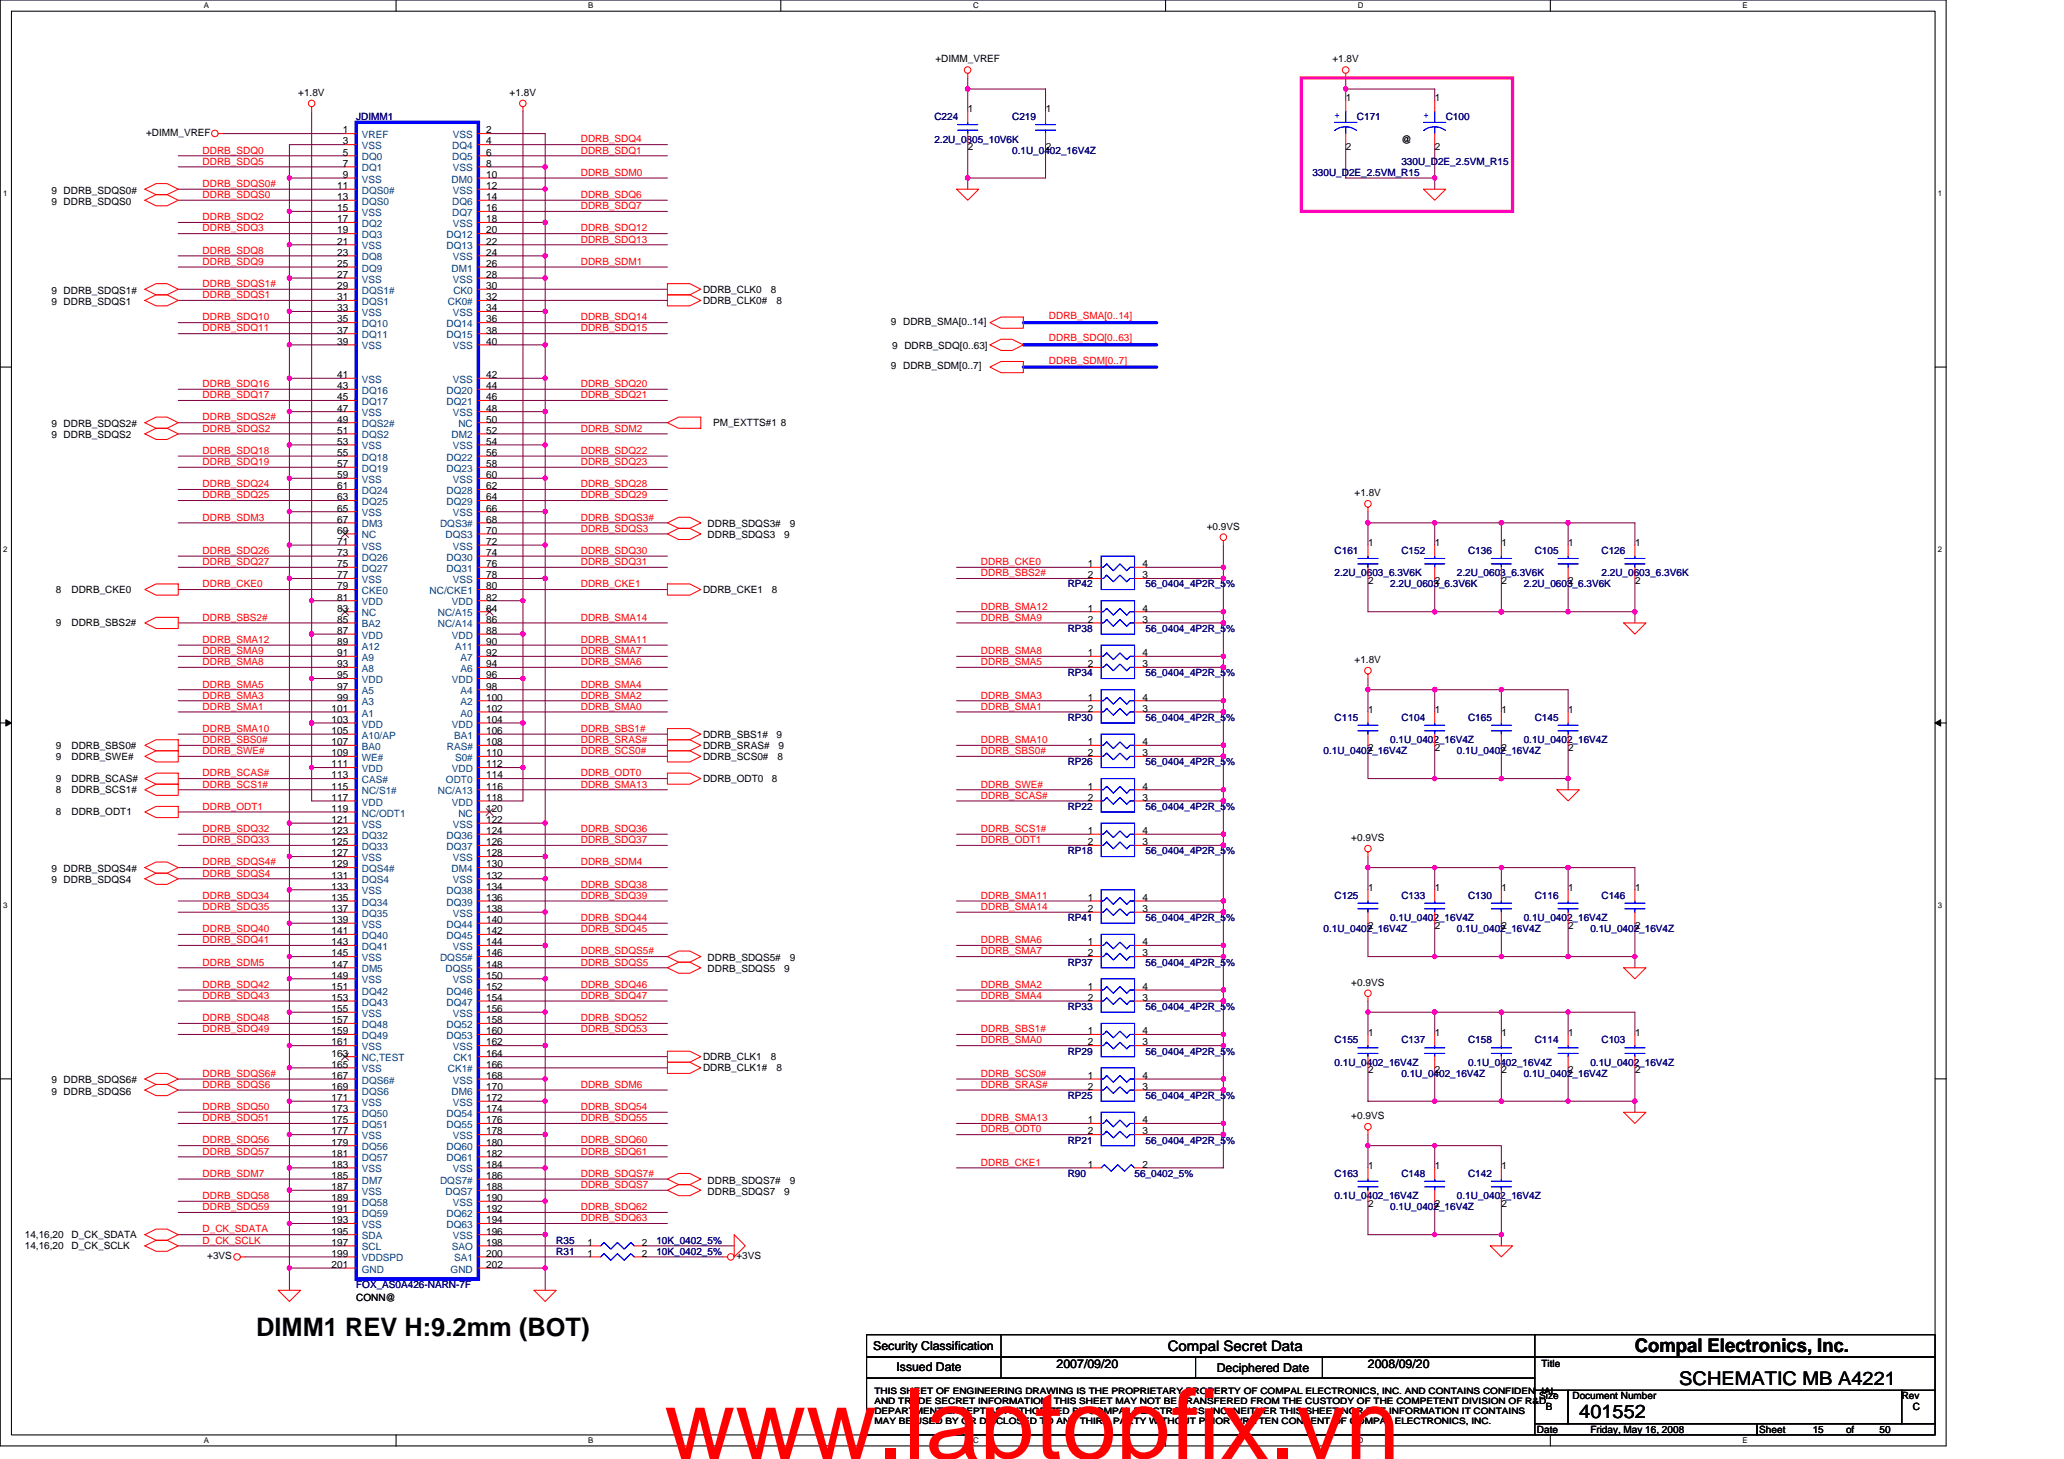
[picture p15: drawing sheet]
<svg xmlns="http://www.w3.org/2000/svg" width="297mm" height="210mm" viewBox="0 0 297 210" stroke-linecap="round" stroke-linejoin="round" font-family="sans-serif">
<defs><g id="words">
<text font-size="14.1" fill="#f00" x="95.6" y="209.9">www.laptopfix.vn</text>
<text font-size="3.7" x="36.8" y="192.2">DIMM1 REV H:9.2mm (BOT)</text>
<g font-size="2.7">
<text x="235.3" y="194.5">Compal Electronics, Inc.</text>
<text x="241.7" y="199.3">SCHEMATIC MB A4221</text>
<text x="227.3" y="204.1">401552</text>
</g>
<text font-size="2.1" x="168.1" y="194.4">Compal Secret Data</text>
<g font-size="1.8">
<text x="125.7" y="194.2">Security Classification</text>
<text x="129" y="197.3">Issued Date</text>
<text x="152.1" y="196.8">2007/09/20</text>
<text x="175.1" y="197.4">Deciphered Date</text>
<text x="196.9" y="196.8">2008/09/20</text>
</g>
<g font-size="1.4">
<text x="134.6" y="9">+DIMM_VREF</text>
<text x="191.7" y="9">+1.8V</text>
<text x="42.9" y="13.8">+1.8V</text>
<text x="73.3" y="13.8">+1.8V</text>
<text x="139.3" y="16.2">1</text>
<text x="150.5" y="16.2">1</text>
<text x="193.7" y="14.6">1</text>
<text x="206.5" y="14.6">1</text>
<text x="21" y="19.5">+DIMM_VREF</text>
<text x="49.3" y="19.2">1</text>
<text x="49.3" y="20.8">3</text>
<text x="49.3" y="22.4">5</text>
<text x="49.3" y="24">7</text>
<text x="70" y="19.2">2</text>
<text x="70" y="24">8</text>
<text x="70" y="20.8">4</text>
<text x="70" y="22.4">6</text>
<text x="139.3" y="21.6">2</text>
<text x="150.5" y="21.6">2</text>
<text x="193.7" y="21.6">2</text>
<text x="201.7" y="20.5">@</text>
<text x="206.5" y="21.6">2</text>
<text x="7.4" y="29.5">9 DDRB_SDQS0</text>
<text x="7.4" y="27.9">9 DDRB_SDQS0#</text>
<text x="48.5" y="27.2">11</text>
<text x="48.5" y="28.8">13</text>
<text x="49.3" y="25.6">9</text>
<text x="70" y="27.2">12</text>
<text x="70" y="28.8">14</text>
<text x="70" y="25.6">10</text>
<text x="48.5" y="30.4">15</text>
<text x="48.5" y="32">17</text>
<text x="48.5" y="33.6">19</text>
<text x="48.5" y="35.2">21</text>
<text x="70" y="32">18</text>
<text x="70" y="33.6">20</text>
<text x="70" y="35.2">22</text>
<text x="70" y="30.4">16</text>
<text x="48.5" y="36.8">23</text>
<text x="48.5" y="38.4">25</text>
<text x="48.5" y="40">27</text>
<text x="48.5" y="41.6">29</text>
<text x="70" y="36.8">24</text>
<text x="70" y="40">28</text>
<text x="70" y="41.6">30</text>
<text x="70" y="38.4">26</text>
<text x="7.4" y="43.9">9 DDRB_SDQS1</text>
<text x="7.4" y="42.3">9 DDRB_SDQS1#</text>
<text x="48.5" y="43.2">31</text>
<text x="48.5" y="44.8">33</text>
<text x="48.5" y="46.4">35</text>
<text x="48.5" y="48">37</text>
<text x="70" y="44.8">34</text>
<text x="70" y="43.2">32</text>
<text x="70" y="46.4">36</text>
<text x="70" y="48">38</text>
<text x="101.2" y="43.7">DDRB_CLK0#</text>
<text x="101.2" y="42.1">DDRB_CLK0</text>
<text x="110.9" y="42.1">8</text>
<text x="111.7" y="43.7">8</text>
<text x="128.2" y="46.7">9 DDRB_SMA[0..14]</text>
<text x="48.5" y="49.6">39</text>
<text x="70" y="49.6">40</text>
<text x="128.2" y="53.1">9 DDRB_SDM[0..7]</text>
<text x="128.4" y="50.3">9 DDRB_SDQ[0..63]</text>
<text x="48.5" y="54.4">41</text>
<text x="48.5" y="56">43</text>
<text x="48.5" y="57.6">45</text>
<text x="48.5" y="59.2">47</text>
<text x="70" y="54.4">42</text>
<text x="70" y="59.2">48</text>
<text x="70" y="56">44</text>
<text x="70" y="57.6">46</text>
<text x="7.4" y="63.1">9 DDRB_SDQS2</text>
<text x="7.4" y="61.5">9 DDRB_SDQS2#</text>
<text x="48.5" y="60.8">49</text>
<text x="48.5" y="62.4">51</text>
<text x="48.5" y="64">53</text>
<text x="48.5" y="65.6">55</text>
<text x="70" y="64">54</text>
<text x="70" y="65.6">56</text>
<text x="70" y="60.8">50</text>
<text x="70" y="62.4">52</text>
<text x="102.6" y="61.3">PM_EXTTS#1 8</text>
<text x="48.5" y="67.2">57</text>
<text x="48.5" y="68.8">59</text>
<text x="48.5" y="70.4">61</text>
<text x="48.5" y="72">63</text>
<text x="70" y="68.8">60</text>
<text x="70" y="67.2">58</text>
<text x="70" y="70.4">62</text>
<text x="70" y="72">64</text>
<text x="194.9" y="71.4">+1.8V</text>
<text x="48.5" y="73.6">65</text>
<text x="48.5" y="75.2">67</text>
<text x="48.5" y="76.8">69</text>
<text x="70" y="73.6">66</text>
<text x="70" y="75.2">68</text>
<text x="70" y="76.8">70</text>
<text x="101.8" y="77.5">DDRB_SDQS3</text>
<text x="101.8" y="75.9">DDRB_SDQS3#</text>
<text x="112.9" y="77.5">9</text>
<text x="113.7" y="75.9">9</text>
<text x="173.7" y="76.2">+0.9VS</text>
<text x="48.5" y="78.4">71</text>
<text x="48.5" y="80">73</text>
<text x="48.5" y="81.6">75</text>
<text x="48.5" y="83.2">77</text>
<text x="70" y="78.4">72</text>
<text x="70" y="83.2">78</text>
<text x="70" y="80">74</text>
<text x="70" y="81.6">76</text>
<text x="156.5" y="81.6">1</text>
<text x="156.5" y="83.2">2</text>
<text x="164.4" y="81.6">4</text>
<text x="164.4" y="83.2">3</text>
<text x="196.9" y="78.6">1</text>
<text x="206.5" y="78.6">1</text>
<text x="216.1" y="78.6">1</text>
<text x="225.7" y="78.6">1</text>
<text x="235.3" y="78.6">1</text>
<text x="8" y="85.3">8</text>
<text x="10.3" y="85.3">DDRB_CKE0</text>
<text x="48.5" y="84.8">79</text>
<text x="48.5" y="86.4">81</text>
<text x="48.5" y="88">83</text>
<text x="48.5" y="89.6">85</text>
<text x="70" y="86.4">82</text>
<text x="70" y="88">84</text>
<text x="70" y="89.6">86</text>
<text x="70" y="84.8">80</text>
<text x="101.2" y="85.3">DDRB_CKE1</text>
<text x="111.1" y="85.3">8</text>
<text x="156.5" y="88">1</text>
<text x="156.5" y="89.6">2</text>
<text x="164.4" y="88">4</text>
<text x="164.4" y="89.6">3</text>
<text x="196.9" y="84">2</text>
<text x="206.5" y="84">2</text>
<text x="216.1" y="84">2</text>
<text x="225.7" y="84">2</text>
<text x="235.3" y="84">2</text>
<text x="8" y="90.1">9</text>
<text x="10.3" y="90.1">DDRB_SBS2#</text>
<text x="48.5" y="91.2">87</text>
<text x="48.5" y="92.8">89</text>
<text x="48.5" y="94.4">91</text>
<text x="48.5" y="96">93</text>
<text x="70" y="92.8">90</text>
<text x="70" y="94.4">92</text>
<text x="70" y="96">94</text>
<text x="70" y="91.2">88</text>
<text x="156.5" y="94.4">1</text>
<text x="156.5" y="96">2</text>
<text x="164.4" y="94.4">4</text>
<text x="164.4" y="96">3</text>
<text x="194.9" y="95.4">+1.8V</text>
<text x="48.5" y="97.6">95</text>
<text x="48.5" y="99.2">97</text>
<text x="48.5" y="100.8">99</text>
<text x="70" y="99.2">98</text>
<text x="70" y="100.8">100</text>
<text x="70" y="97.6">96</text>
<text x="156.5" y="100.8">1</text>
<text x="164.4" y="100.8">4</text>
<text x="8" y="107.7">9</text>
<text x="10.3" y="107.7">DDRB_SBS0#</text>
<text x="47.7" y="102.4">101</text>
<text x="47.7" y="104">103</text>
<text x="47.7" y="105.6">105</text>
<text x="47.7" y="107.2">107</text>
<text x="70" y="105.6">106</text>
<text x="70" y="107.2">108</text>
<text x="70" y="102.4">102</text>
<text x="70" y="104">104</text>
<text x="101.2" y="107.7">DDRB_SRAS#</text>
<text x="101.2" y="106.1">DDRB_SBS1#</text>
<text x="111.7" y="106.1">9</text>
<text x="112.1" y="107.7">9</text>
<text x="156.5" y="102.4">2</text>
<text x="156.5" y="107.2">1</text>
<text x="164.4" y="102.4">3</text>
<text x="164.4" y="107.2">4</text>
<text x="196.9" y="102.6">1</text>
<text x="206.5" y="102.6">1</text>
<text x="216.1" y="102.6">1</text>
<text x="225.7" y="102.6">1</text>
<text x="8" y="112.5">9</text>
<text x="8" y="109.3">9</text>
<text x="10.3" y="112.5">DDRB_SCAS#</text>
<text x="10.3" y="109.3">DDRB_SWE#</text>
<text x="47.7" y="108.8">109</text>
<text x="47.7" y="110.4">111</text>
<text x="47.7" y="112">113</text>
<text x="47.7" y="113.6">115</text>
<text x="70" y="108.8">110</text>
<text x="70" y="110.4">112</text>
<text x="70" y="113.6">116</text>
<text x="70" y="112">114</text>
<text x="101.2" y="109.3">DDRB_SCS0#</text>
<text x="101.2" y="112.5">DDRB_ODT0</text>
<text x="111.1" y="112.5">8</text>
<text x="111.9" y="109.3">8</text>
<text x="156.5" y="113.6">1</text>
<text x="156.5" y="108.8">2</text>
<text x="164.4" y="113.6">4</text>
<text x="164.4" y="108.8">3</text>
<text x="196.9" y="108">2</text>
<text x="206.5" y="108">2</text>
<text x="216.1" y="108">2</text>
<text x="225.7" y="108">2</text>
<text x="8" y="114.1">8</text>
<text x="8" y="117.3">8</text>
<text x="10.3" y="114.1">DDRB_SCS1#</text>
<text x="10.3" y="117.3">DDRB_ODT1</text>
<text x="47.7" y="115.2">117</text>
<text x="47.7" y="116.8">119</text>
<text x="47.7" y="118.4">121</text>
<text x="47.7" y="120">123</text>
<text x="70" y="118.4">122</text>
<text x="70" y="115.2">118</text>
<text x="70" y="120">124</text>
<text x="70" y="116.8">120</text>
<text x="156.5" y="115.2">2</text>
<text x="156.5" y="120">1</text>
<text x="164.4" y="115.2">3</text>
<text x="164.4" y="120">4</text>
<text x="7.4" y="125.5">9 DDRB_SDQS4#</text>
<text x="47.7" y="121.6">125</text>
<text x="47.7" y="123.2">127</text>
<text x="47.7" y="124.8">129</text>
<text x="70" y="123.2">128</text>
<text x="70" y="121.6">126</text>
<text x="70" y="124.8">130</text>
<text x="156.5" y="121.6">2</text>
<text x="164.4" y="121.6">3</text>
<text x="194.5" y="121">+0.9VS</text>
<text x="7.4" y="127.1">9 DDRB_SDQS4</text>
<text x="47.7" y="126.4">131</text>
<text x="47.7" y="128">133</text>
<text x="47.7" y="129.6">135</text>
<text x="47.7" y="131.2">137</text>
<text x="70" y="126.4">132</text>
<text x="70" y="131.2">138</text>
<text x="70" y="128">134</text>
<text x="70" y="129.6">136</text>
<text x="156.5" y="129.6">1</text>
<text x="156.5" y="131.2">2</text>
<text x="164.4" y="129.6">4</text>
<text x="164.4" y="131.2">3</text>
<text x="196.9" y="128.2">1</text>
<text x="206.5" y="128.2">1</text>
<text x="216.1" y="128.2">1</text>
<text x="225.7" y="128.2">1</text>
<text x="235.3" y="128.2">1</text>
<text x="47.7" y="132.8">139</text>
<text x="47.7" y="134.4">141</text>
<text x="47.7" y="136">143</text>
<text x="47.7" y="137.6">145</text>
<text x="70" y="136">144</text>
<text x="70" y="137.6">146</text>
<text x="70" y="132.8">140</text>
<text x="70" y="134.4">142</text>
<text x="156.5" y="136">1</text>
<text x="156.5" y="137.6">2</text>
<text x="164.4" y="136">4</text>
<text x="164.4" y="137.6">3</text>
<text x="196.9" y="133.6">2</text>
<text x="206.5" y="133.6">2</text>
<text x="216.1" y="133.6">2</text>
<text x="225.7" y="133.6">2</text>
<text x="235.3" y="133.6">2</text>
<text x="47.7" y="139.2">147</text>
<text x="47.7" y="140.8">149</text>
<text x="47.7" y="142.4">151</text>
<text x="47.7" y="144">153</text>
<text x="70" y="140.8">150</text>
<text x="70" y="139.2">148</text>
<text x="70" y="142.4">152</text>
<text x="70" y="144">154</text>
<text x="101.8" y="138.3">DDRB_SDQS5#</text>
<text x="101.8" y="139.9">DDRB_SDQS5</text>
<text x="112.9" y="139.9">9</text>
<text x="113.7" y="138.3">9</text>
<text x="156.5" y="142.4">1</text>
<text x="156.5" y="144">2</text>
<text x="164.4" y="142.4">4</text>
<text x="164.4" y="144">3</text>
<text x="194.5" y="141.8">+0.9VS</text>
<text x="47.7" y="145.6">155</text>
<text x="47.7" y="147.2">157</text>
<text x="47.7" y="148.8">159</text>
<text x="70" y="145.6">156</text>
<text x="70" y="147.2">158</text>
<text x="70" y="148.8">160</text>
<text x="156.5" y="148.8">1</text>
<text x="164.4" y="148.8">4</text>
<text x="196.9" y="149">1</text>
<text x="206.5" y="149">1</text>
<text x="216.1" y="149">1</text>
<text x="225.7" y="149">1</text>
<text x="235.3" y="149">1</text>
<text x="7.4" y="155.9">9 DDRB_SDQS6#</text>
<text x="47.7" y="150.4">161</text>
<text x="47.7" y="152">163</text>
<text x="47.7" y="153.6">165</text>
<text x="47.7" y="155.2">167</text>
<text x="70" y="150.4">162</text>
<text x="70" y="155.2">168</text>
<text x="70" y="153.6">166</text>
<text x="70" y="152">164</text>
<text x="101.2" y="154.1">DDRB_CLK1#</text>
<text x="101.2" y="152.5">DDRB_CLK1</text>
<text x="110.9" y="152.5">8</text>
<text x="111.7" y="154.1">8</text>
<text x="156.5" y="150.4">2</text>
<text x="156.5" y="155.2">1</text>
<text x="164.4" y="150.4">3</text>
<text x="164.4" y="155.2">4</text>
<text x="196.9" y="154.4">2</text>
<text x="206.5" y="154.4">2</text>
<text x="216.1" y="154.4">2</text>
<text x="225.7" y="154.4">2</text>
<text x="235.3" y="154.4">2</text>
<text x="7.4" y="157.5">9 DDRB_SDQS6</text>
<text x="47.7" y="156.8">169</text>
<text x="47.7" y="158.4">171</text>
<text x="47.7" y="160">173</text>
<text x="47.7" y="161.6">175</text>
<text x="70" y="158.4">172</text>
<text x="70" y="160">174</text>
<text x="70" y="161.6">176</text>
<text x="70" y="156.8">170</text>
<text x="156.5" y="161.6">1</text>
<text x="156.5" y="156.8">2</text>
<text x="164.4" y="161.6">4</text>
<text x="164.4" y="156.8">3</text>
<text x="194.5" y="161">+0.9VS</text>
<text x="47.7" y="163.2">177</text>
<text x="47.7" y="164.8">179</text>
<text x="47.7" y="166.4">181</text>
<text x="47.7" y="168">183</text>
<text x="70" y="163.2">178</text>
<text x="70" y="168">184</text>
<text x="70" y="164.8">180</text>
<text x="70" y="166.4">182</text>
<text x="156.5" y="163.2">2</text>
<text x="156.5" y="168">1</text>
<text x="164.4" y="163.2">3</text>
<text x="164.4" y="168">2</text>
<text x="47.7" y="169.6">185</text>
<text x="47.7" y="171.2">187</text>
<text x="47.7" y="172.8">189</text>
<text x="70" y="172.8">190</text>
<text x="70" y="169.6">186</text>
<text x="70" y="171.2">188</text>
<text x="101.8" y="170.3">DDRB_SDQS7#</text>
<text x="101.8" y="171.9">DDRB_SDQS7</text>
<text x="112.9" y="171.9">9</text>
<text x="113.7" y="170.3">9</text>
<text x="196.9" y="168.2">1</text>
<text x="196.9" y="173.7">2</text>
<text x="206.5" y="168.2">1</text>
<text x="206.5" y="173.7">2</text>
<text x="216.1" y="168.2">1</text>
<text x="216.1" y="173.7">2</text>
<text x="3.6" y="178.1">14,16,20</text>
<text x="3.6" y="179.7">14,16,20</text>
<text x="10.3" y="178.1">D_CK_SDATA</text>
<text x="10.3" y="179.7">D_CK_SCLK</text>
<text x="47.7" y="174.4">191</text>
<text x="47.7" y="176">193</text>
<text x="47.7" y="177.6">195</text>
<text x="47.7" y="179.2">197</text>
<text x="70" y="177.6">196</text>
<text x="70" y="179.2">198</text>
<text x="70" y="174.4">192</text>
<text x="70" y="176">194</text>
<text x="84.5" y="179.2">1</text>
<text x="92.4" y="179.2">2</text>
<text x="29.8" y="181.2">+3VS</text>
<text x="47.7" y="180.8">199</text>
<text x="47.7" y="182.4">201</text>
<text x="70" y="180.8">200</text>
<text x="70" y="182.4">202</text>
<text x="84.5" y="180.8">1</text>
<text x="92.4" y="180.8">2</text>
<text x="106" y="181.2">+3VS</text>
<text x="51.3" y="187.2">CONN@</text>
<text x="221.8" y="196.7">Title</text>
<text x="221.5" y="201.3">Size</text>
<text x="222.5" y="202.9">B</text>
<text x="226.3" y="201.3">Document Number</text>
<text x="273.7" y="201.3">Rev</text>
<text x="275.3" y="202.9">C</text>
<text x="221.2" y="206.1">Date</text>
<text x="228.9" y="206.1">Friday, May 16, 2008</text>
<text x="253.2" y="206.1">Sheet</text>
<text x="260.9" y="206.1">15</text>
<text x="265.7" y="206.1">of</text>
<text x="270.5" y="206.1">50</text>
</g>
<g font-size="1.4" fill="#000080">
<text x="51.3" y="17.3">JDIMM1</text>
<text x="134.5" y="17.3">C224</text>
<text x="145.7" y="17.3">C219</text>
<text x="195.3" y="17.3">C171</text>
<text x="208.1" y="17.3">C100</text>
<text x="134.5" y="20.5">2.2U_0805_10V6K</text>
<text x="145.7" y="22.1">0.1U_0402_16V4Z</text>
<text x="201.7" y="23.7">330U_D2E_2.5VM_R15</text>
<text x="188.9" y="25.3">330U_D2E_2.5VM_R15</text>
<text x="192.1" y="79.7">C161</text>
<text x="192.1" y="82.9">2.2U_0603_6.3V6K</text>
<text x="201.7" y="79.7">C152</text>
<text x="209.7" y="82.9">2.2U_0603_6.3V6K</text>
<text x="211.3" y="79.7">C136</text>
<text x="220.9" y="79.7">C105</text>
<text x="230.5" y="79.7">C126</text>
<text x="230.5" y="82.9">2.2U_0603_6.3V6K</text>
<text x="153.7" y="84.5">RP42</text>
<text x="164.9" y="84.5">56_0404_4P2R_5%</text>
<text x="200.1" y="84.5">2.2U_0603_6.3V6K</text>
<text x="219.3" y="84.5">2.2U_0603_6.3V6K</text>
<text x="153.7" y="90.9">RP38</text>
<text x="164.9" y="90.9">56_0404_4P2R_5%</text>
<text x="153.7" y="97.3">RP34</text>
<text x="164.9" y="97.3">56_0404_4P2R_5%</text>
<text x="153.7" y="103.7">RP30</text>
<text x="164.9" y="103.7">56_0404_4P2R_5%</text>
<text x="192.1" y="103.7">C115</text>
<text x="200.1" y="106.9">0.1U_0402_16V4Z</text>
<text x="201.7" y="103.7">C104</text>
<text x="211.3" y="103.7">C165</text>
<text x="219.3" y="106.9">0.1U_0402_16V4Z</text>
<text x="220.9" y="103.7">C145</text>
<text x="153.7" y="110.1">RP26</text>
<text x="164.9" y="110.1">56_0404_4P2R_5%</text>
<text x="190.5" y="108.5">0.1U_0402_16V4Z</text>
<text x="209.7" y="108.5">0.1U_0402_16V4Z</text>
<text x="153.7" y="116.5">RP22</text>
<text x="164.9" y="116.5">56_0404_4P2R_5%</text>
<text x="153.7" y="122.9">RP18</text>
<text x="164.9" y="122.9">56_0404_4P2R_5%</text>
<text x="192.1" y="129.3">C125</text>
<text x="201.7" y="129.3">C133</text>
<text x="211.3" y="129.3">C130</text>
<text x="220.9" y="129.3">C116</text>
<text x="230.5" y="129.3">C146</text>
<text x="153.7" y="132.5">RP41</text>
<text x="164.9" y="132.5">56_0404_4P2R_5%</text>
<text x="190.5" y="134.1">0.1U_0402_16V4Z</text>
<text x="200.1" y="132.5">0.1U_0402_16V4Z</text>
<text x="209.7" y="134.1">0.1U_0402_16V4Z</text>
<text x="219.3" y="132.5">0.1U_0402_16V4Z</text>
<text x="228.9" y="134.1">0.1U_0402_16V4Z</text>
<text x="153.7" y="138.9">RP37</text>
<text x="164.9" y="138.9">56_0404_4P2R_5%</text>
<text x="153.7" y="145.3">RP33</text>
<text x="164.9" y="145.3">56_0404_4P2R_5%</text>
<text x="153.7" y="151.7">RP29</text>
<text x="164.9" y="151.7">56_0404_4P2R_5%</text>
<text x="192.1" y="150.1">C155</text>
<text x="192.1" y="153.3">0.1U_0402_16V4Z</text>
<text x="201.7" y="150.1">C137</text>
<text x="201.7" y="154.9">0.1U_0402_16V4Z</text>
<text x="211.3" y="150.1">C158</text>
<text x="211.3" y="153.3">0.1U_0402_16V4Z</text>
<text x="219.3" y="154.9">0.1U_0402_16V4Z</text>
<text x="220.9" y="150.1">C114</text>
<text x="228.9" y="153.3">0.1U_0402_16V4Z</text>
<text x="230.5" y="150.1">C103</text>
<text x="153.7" y="158.1">RP25</text>
<text x="164.9" y="158.1">56_0404_4P2R_5%</text>
<text x="153.7" y="164.5">RP21</text>
<text x="164.9" y="164.5">56_0404_4P2R_5%</text>
<text x="153.7" y="169.3">R90</text>
<text x="163.3" y="169.3">56_0402_5%</text>
<text x="192.1" y="169.3">C163</text>
<text x="192.1" y="172.5">0.1U_0402_16V4Z</text>
<text x="201.7" y="169.3">C148</text>
<text x="209.7" y="172.5">0.1U_0402_16V4Z</text>
<text x="211.3" y="169.3">C142</text>
<text x="80" y="178.9">R35</text>
<text x="94.5" y="178.9">10K_0402_5%</text>
<text x="200.1" y="174.1">0.1U_0402_16V4Z</text>
<text x="51.3" y="185.3">FOX_AS0A426-NARN-7F</text>
<text x="80" y="180.5">R31</text>
<text x="94.5" y="180.5">10K_0402_5%</text>
</g>
<g font-size="1.4" fill="#00f">
<text x="192.1" y="17">+</text>
<text x="204.9" y="17">+</text>
</g>
<g font-size="1.4" fill="#f00">
<text x="29.2" y="23.7">DDRB_SDQ5</text>
<text x="29.2" y="22.1">DDRB_SDQ0</text>
<text x="83.6" y="22.1">DDRB_SDQ1</text>
<text x="83.6" y="20.5">DDRB_SDQ4</text>
<text x="29.2" y="26.9">DDRB_SDQS0#</text>
<text x="29.2" y="28.5">DDRB_SDQS0</text>
<text x="83.6" y="28.5">DDRB_SDQ6</text>
<text x="83.6" y="25.3">DDRB_SDM0</text>
<text x="29.2" y="31.7">DDRB_SDQ2</text>
<text x="29.2" y="33.3">DDRB_SDQ3</text>
<text x="83.6" y="30.1">DDRB_SDQ7</text>
<text x="83.6" y="33.3">DDRB_SDQ12</text>
<text x="83.6" y="34.9">DDRB_SDQ13</text>
<text x="29.2" y="41.3">DDRB_SDQS1#</text>
<text x="29.2" y="38.1">DDRB_SDQ9</text>
<text x="29.2" y="36.5">DDRB_SDQ8</text>
<text x="83.6" y="38.1">DDRB_SDM1</text>
<text x="29.2" y="42.9">DDRB_SDQS1</text>
<text x="29.2" y="47.7">DDRB_SDQ11</text>
<text x="29.2" y="46.1">DDRB_SDQ10</text>
<text x="83.6" y="46.1">DDRB_SDQ14</text>
<text x="83.6" y="47.7">DDRB_SDQ15</text>
<text x="151" y="45.9">DDRB_SMA[0..14]</text>
<text x="151" y="49.1">DDRB_SDQ[0..63]</text>
<text x="151" y="52.3">DDRB_SDM[0..7]</text>
<text x="29.2" y="55.7">DDRB_SDQ16</text>
<text x="29.2" y="57.3">DDRB_SDQ17</text>
<text x="83.6" y="57.3">DDRB_SDQ21</text>
<text x="83.6" y="55.7">DDRB_SDQ20</text>
<text x="29.2" y="62.1">DDRB_SDQS2</text>
<text x="29.2" y="60.5">DDRB_SDQS2#</text>
<text x="29.2" y="65.3">DDRB_SDQ18</text>
<text x="83.6" y="62.1">DDRB_SDM2</text>
<text x="83.6" y="65.3">DDRB_SDQ22</text>
<text x="29.2" y="71.7">DDRB_SDQ25</text>
<text x="29.2" y="66.9">DDRB_SDQ19</text>
<text x="29.2" y="70.1">DDRB_SDQ24</text>
<text x="83.6" y="66.9">DDRB_SDQ23</text>
<text x="83.6" y="71.7">DDRB_SDQ29</text>
<text x="83.6" y="70.1">DDRB_SDQ28</text>
<text x="29.2" y="74.9">DDRB_SDM3</text>
<text x="83.6" y="76.5">DDRB_SDQS3</text>
<text x="83.6" y="74.9">DDRB_SDQS3#</text>
<text x="29.2" y="81.3">DDRB_SDQ27</text>
<text x="29.2" y="79.7">DDRB_SDQ26</text>
<text x="83.6" y="81.3">DDRB_SDQ31</text>
<text x="83.6" y="79.7">DDRB_SDQ30</text>
<text x="141.2" y="81.3">DDRB_CKE0</text>
<text x="141.2" y="82.9">DDRB_SBS2#</text>
<text x="29.2" y="84.5">DDRB_CKE0</text>
<text x="29.2" y="89.3">DDRB_SBS2#</text>
<text x="83.6" y="84.5">DDRB_CKE1</text>
<text x="83.6" y="89.3">DDRB_SMA14</text>
<text x="141.2" y="89.3">DDRB_SMA9</text>
<text x="141.2" y="87.7">DDRB_SMA12</text>
<text x="29.2" y="94.1">DDRB_SMA9</text>
<text x="29.2" y="92.5">DDRB_SMA12</text>
<text x="29.2" y="95.7">DDRB_SMA8</text>
<text x="83.6" y="94.1">DDRB_SMA7</text>
<text x="83.6" y="95.7">DDRB_SMA6</text>
<text x="83.6" y="92.5">DDRB_SMA11</text>
<text x="141.2" y="95.7">DDRB_SMA5</text>
<text x="141.2" y="94.1">DDRB_SMA8</text>
<text x="29.2" y="100.5">DDRB_SMA3</text>
<text x="29.2" y="98.9">DDRB_SMA5</text>
<text x="83.6" y="100.5">DDRB_SMA2</text>
<text x="83.6" y="98.9">DDRB_SMA4</text>
<text x="141.2" y="100.5">DDRB_SMA3</text>
<text x="29.2" y="105.3">DDRB_SMA10</text>
<text x="29.2" y="102.1">DDRB_SMA1</text>
<text x="29.2" y="106.9">DDRB_SBS0#</text>
<text x="83.6" y="106.9">DDRB_SRAS#</text>
<text x="83.6" y="102.1">DDRB_SMA0</text>
<text x="83.6" y="105.3">DDRB_SBS1#</text>
<text x="141.2" y="102.1">DDRB_SMA1</text>
<text x="141.2" y="106.9">DDRB_SMA10</text>
<text x="29.2" y="108.5">DDRB_SWE#</text>
<text x="29.2" y="111.7">DDRB_SCAS#</text>
<text x="29.2" y="113.3">DDRB_SCS1#</text>
<text x="83.6" y="108.5">DDRB_SCS0#</text>
<text x="83.6" y="113.3">DDRB_SMA13</text>
<text x="83.6" y="111.7">DDRB_ODT0</text>
<text x="141.2" y="108.5">DDRB_SBS0#</text>
<text x="141.2" y="113.3">DDRB_SWE#</text>
<text x="29.2" y="116.5">DDRB_ODT1</text>
<text x="29.2" y="119.7">DDRB_SDQ32</text>
<text x="83.6" y="119.7">DDRB_SDQ36</text>
<text x="141.2" y="119.7">DDRB_SCS1#</text>
<text x="141.2" y="114.9">DDRB_SCAS#</text>
<text x="29.2" y="124.5">DDRB_SDQS4#</text>
<text x="29.2" y="121.3">DDRB_SDQ33</text>
<text x="83.6" y="121.3">DDRB_SDQ37</text>
<text x="83.6" y="124.5">DDRB_SDM4</text>
<text x="141.2" y="121.3">DDRB_ODT1</text>
<text x="29.2" y="126.1">DDRB_SDQS4</text>
<text x="29.2" y="130.9">DDRB_SDQ35</text>
<text x="29.2" y="129.3">DDRB_SDQ34</text>
<text x="83.6" y="129.3">DDRB_SDQ39</text>
<text x="83.6" y="127.7">DDRB_SDQ38</text>
<text x="141.2" y="129.3">DDRB_SMA11</text>
<text x="141.2" y="130.9">DDRB_SMA14</text>
<text x="29.2" y="134.1">DDRB_SDQ40</text>
<text x="29.2" y="135.7">DDRB_SDQ41</text>
<text x="83.6" y="132.5">DDRB_SDQ44</text>
<text x="83.6" y="137.3">DDRB_SDQS5#</text>
<text x="83.6" y="134.1">DDRB_SDQ45</text>
<text x="141.2" y="135.7">DDRB_SMA6</text>
<text x="141.2" y="137.3">DDRB_SMA7</text>
<text x="29.2" y="138.9">DDRB_SDM5</text>
<text x="29.2" y="143.7">DDRB_SDQ43</text>
<text x="29.2" y="142.1">DDRB_SDQ42</text>
<text x="83.6" y="138.9">DDRB_SDQS5</text>
<text x="83.6" y="142.1">DDRB_SDQ46</text>
<text x="83.6" y="143.7">DDRB_SDQ47</text>
<text x="141.2" y="143.7">DDRB_SMA4</text>
<text x="141.2" y="142.1">DDRB_SMA2</text>
<text x="29.2" y="148.5">DDRB_SDQ49</text>
<text x="29.2" y="146.9">DDRB_SDQ48</text>
<text x="83.6" y="146.9">DDRB_SDQ52</text>
<text x="83.6" y="148.5">DDRB_SDQ53</text>
<text x="141.2" y="148.5">DDRB_SBS1#</text>
<text x="29.2" y="154.9">DDRB_SDQS6#</text>
<text x="141.2" y="154.9">DDRB_SCS0#</text>
<text x="141.2" y="150.1">DDRB_SMA0</text>
<text x="29.2" y="156.5">DDRB_SDQS6</text>
<text x="29.2" y="161.3">DDRB_SDQ51</text>
<text x="29.2" y="159.7">DDRB_SDQ50</text>
<text x="83.6" y="156.5">DDRB_SDM6</text>
<text x="83.6" y="159.7">DDRB_SDQ54</text>
<text x="83.6" y="161.3">DDRB_SDQ55</text>
<text x="141.2" y="156.5">DDRB_SRAS#</text>
<text x="141.2" y="161.3">DDRB_SMA13</text>
<text x="29.2" y="164.5">DDRB_SDQ56</text>
<text x="29.2" y="166.1">DDRB_SDQ57</text>
<text x="83.6" y="164.5">DDRB_SDQ60</text>
<text x="83.6" y="166.1">DDRB_SDQ61</text>
<text x="141.2" y="162.9">DDRB_ODT0</text>
<text x="141.2" y="167.7">DDRB_CKE1</text>
<text x="29.2" y="169.3">DDRB_SDM7</text>
<text x="29.2" y="172.5">DDRB_SDQ58</text>
<text x="83.6" y="170.9">DDRB_SDQS7</text>
<text x="83.6" y="169.3">DDRB_SDQS7#</text>
<text x="29.2" y="178.9">D_CK_SCLK</text>
<text x="29.2" y="177.3">D_CK_SDATA</text>
<text x="29.2" y="174.1">DDRB_SDQ59</text>
<text x="83.6" y="174.1">DDRB_SDQ62</text>
<text x="83.6" y="175.7">DDRB_SDQ63</text>
</g>
<g font-size="1.4" fill="#004080">
<text x="52.1" y="19.9">VREF</text>
<text x="52.1" y="21.5">VSS</text>
<text x="52.1" y="23.1">DQ0</text>
<text x="65.1" y="21.5">DQ4</text>
<text x="65.1" y="23.1">DQ5</text>
<text x="65.2" y="19.9">VSS</text>
<text x="52.1" y="24.7">DQ1</text>
<text x="52.1" y="26.3">VSS</text>
<text x="52.1" y="27.9">DQS0#</text>
<text x="52.1" y="29.5">DQS0</text>
<text x="65" y="26.3">DM0</text>
<text x="65.1" y="29.5">DQ6</text>
<text x="65.2" y="24.7">VSS</text>
<text x="65.2" y="27.9">VSS</text>
<text x="52.1" y="31.1">VSS</text>
<text x="52.1" y="32.7">DQ2</text>
<text x="52.1" y="34.3">DQ3</text>
<text x="52.1" y="35.9">VSS</text>
<text x="64.3" y="34.3">DQ12</text>
<text x="64.3" y="35.9">DQ13</text>
<text x="65.1" y="31.1">DQ7</text>
<text x="65.2" y="32.7">VSS</text>
<text x="52.1" y="37.5">DQ8</text>
<text x="52.1" y="39.1">DQ9</text>
<text x="52.1" y="40.7">VSS</text>
<text x="65" y="39.1">DM1</text>
<text x="65.2" y="37.5">VSS</text>
<text x="65.2" y="40.7">VSS</text>
<text x="52.1" y="42.3">DQS1#</text>
<text x="52.1" y="43.9">DQS1</text>
<text x="52.1" y="45.5">VSS</text>
<text x="52.1" y="47.1">DQ10</text>
<text x="64.3" y="47.1">DQ14</text>
<text x="64.4" y="43.9">CK0#</text>
<text x="65.2" y="45.5">VSS</text>
<text x="65.3" y="42.3">CK0</text>
<text x="52.1" y="48.7">DQ11</text>
<text x="52.1" y="50.3">VSS</text>
<text x="64.3" y="48.7">DQ15</text>
<text x="65.2" y="50.3">VSS</text>
<text x="52.1" y="55.1">VSS</text>
<text x="52.1" y="56.7">DQ16</text>
<text x="52.1" y="58.3">DQ17</text>
<text x="52.1" y="59.9">VSS</text>
<text x="64.3" y="56.7">DQ20</text>
<text x="64.3" y="58.3">DQ21</text>
<text x="65.2" y="55.1">VSS</text>
<text x="65.2" y="59.9">VSS</text>
<text x="52.1" y="61.5">DQS2#</text>
<text x="52.1" y="63.1">DQS2</text>
<text x="52.1" y="64.7">VSS</text>
<text x="65" y="63.1">DM2</text>
<text x="65.2" y="64.7">VSS</text>
<text x="66" y="61.5">NC</text>
<text x="52.1" y="66.3">DQ18</text>
<text x="52.1" y="67.9">DQ19</text>
<text x="52.1" y="69.5">VSS</text>
<text x="52.1" y="71.1">DQ24</text>
<text x="64.3" y="66.3">DQ22</text>
<text x="64.3" y="67.9">DQ23</text>
<text x="64.3" y="71.1">DQ28</text>
<text x="65.2" y="69.5">VSS</text>
<text x="52.1" y="72.7">DQ25</text>
<text x="52.1" y="74.3">VSS</text>
<text x="52.1" y="75.9">DM3</text>
<text x="52.1" y="77.5">NC</text>
<text x="63.3" y="75.9">DQS3#</text>
<text x="64.1" y="77.5">DQS3</text>
<text x="64.3" y="72.7">DQ29</text>
<text x="65.2" y="74.3">VSS</text>
<text x="52.1" y="79.1">VSS</text>
<text x="52.1" y="80.7">DQ26</text>
<text x="52.1" y="82.3">DQ27</text>
<text x="52.1" y="83.9">VSS</text>
<text x="64.3" y="80.7">DQ30</text>
<text x="64.3" y="82.3">DQ31</text>
<text x="65.2" y="79.1">VSS</text>
<text x="65.2" y="83.9">VSS</text>
<text x="52.1" y="85.5">CKE0</text>
<text x="52.1" y="87.1">VDD</text>
<text x="52.1" y="88.7">NC</text>
<text x="61.8" y="85.5">NC/CKE1</text>
<text x="63" y="88.7">NC/A15</text>
<text x="65" y="87.1">VDD</text>
<text x="52.1" y="90.3">BA2</text>
<text x="52.1" y="91.9">VDD</text>
<text x="52.1" y="93.5">A12</text>
<text x="52.1" y="95.1">A9</text>
<text x="63" y="90.3">NC/A14</text>
<text x="65" y="91.9">VDD</text>
<text x="65.5" y="93.5">A11</text>
<text x="66.3" y="95.1">A7</text>
<text x="52.1" y="96.7">A8</text>
<text x="52.1" y="98.3">VDD</text>
<text x="52.1" y="99.9">A5</text>
<text x="52.1" y="101.5">A3</text>
<text x="65" y="98.3">VDD</text>
<text x="66.3" y="96.7">A6</text>
<text x="66.3" y="99.9">A4</text>
<text x="66.3" y="101.5">A2</text>
<text x="52.1" y="103.1">A1</text>
<text x="52.1" y="104.7">VDD</text>
<text x="52.1" y="106.3">A10/AP</text>
<text x="52.1" y="107.9">BA0</text>
<text x="64.3" y="107.9">RAS#</text>
<text x="65" y="104.7">VDD</text>
<text x="65.3" y="106.3">BA1</text>
<text x="66.3" y="103.1">A0</text>
<text x="52.1" y="109.5">WE#</text>
<text x="52.1" y="111.1">VDD</text>
<text x="52.1" y="112.7">CAS#</text>
<text x="64.2" y="112.7">ODT0</text>
<text x="65" y="111.1">VDD</text>
<text x="65.5" y="109.5">S0#</text>
<text x="52.1" y="114.3">NC/S1#</text>
<text x="52.1" y="115.9">VDD</text>
<text x="52.1" y="117.5">NC/ODT1</text>
<text x="52.1" y="119.1">VSS</text>
<text x="63" y="114.3">NC/A13</text>
<text x="65" y="115.9">VDD</text>
<text x="65.2" y="119.1">VSS</text>
<text x="66" y="117.5">NC</text>
<text x="52.1" y="120.7">DQ32</text>
<text x="52.1" y="122.3">DQ33</text>
<text x="52.1" y="123.9">VSS</text>
<text x="52.1" y="125.5">DQS4#</text>
<text x="64.3" y="120.7">DQ36</text>
<text x="64.3" y="122.3">DQ37</text>
<text x="65" y="125.5">DM4</text>
<text x="65.2" y="123.9">VSS</text>
<text x="52.1" y="127.1">DQS4</text>
<text x="52.1" y="128.7">VSS</text>
<text x="52.1" y="130.3">DQ34</text>
<text x="52.1" y="131.9">DQ35</text>
<text x="64.3" y="128.7">DQ38</text>
<text x="64.3" y="130.3">DQ39</text>
<text x="65.2" y="127.1">VSS</text>
<text x="65.2" y="131.9">VSS</text>
<text x="52.1" y="133.5">VSS</text>
<text x="52.1" y="135.1">DQ40</text>
<text x="52.1" y="136.7">DQ41</text>
<text x="64.3" y="133.5">DQ44</text>
<text x="64.3" y="135.1">DQ45</text>
<text x="65.2" y="136.7">VSS</text>
<text x="52.1" y="138.3">VSS</text>
<text x="52.1" y="139.9">DM5</text>
<text x="52.1" y="141.5">VSS</text>
<text x="52.1" y="143.1">DQ42</text>
<text x="63.3" y="138.3">DQS5#</text>
<text x="64.1" y="139.9">DQS5</text>
<text x="64.3" y="143.1">DQ46</text>
<text x="65.2" y="141.5">VSS</text>
<text x="52.1" y="144.7">DQ43</text>
<text x="52.1" y="146.3">VSS</text>
<text x="52.1" y="147.9">DQ48</text>
<text x="52.1" y="149.5">DQ49</text>
<text x="64.3" y="144.7">DQ47</text>
<text x="64.3" y="147.9">DQ52</text>
<text x="64.3" y="149.5">DQ53</text>
<text x="65.2" y="146.3">VSS</text>
<text x="52.1" y="151.1">VSS</text>
<text x="52.1" y="152.7">NC,TEST</text>
<text x="52.1" y="154.3">VSS</text>
<text x="52.1" y="155.9">DQS6#</text>
<text x="64.4" y="154.3">CK1#</text>
<text x="65.2" y="151.1">VSS</text>
<text x="65.2" y="155.9">VSS</text>
<text x="65.3" y="152.7">CK1</text>
<text x="52.1" y="157.5">DQS6</text>
<text x="52.1" y="159.1">VSS</text>
<text x="52.1" y="160.7">DQ50</text>
<text x="64.3" y="160.7">DQ54</text>
<text x="65" y="157.5">DM6</text>
<text x="65.2" y="159.1">VSS</text>
<text x="52.1" y="162.3">DQ51</text>
<text x="52.1" y="163.9">VSS</text>
<text x="52.1" y="165.5">DQ56</text>
<text x="52.1" y="167.1">DQ57</text>
<text x="64.3" y="162.3">DQ55</text>
<text x="64.3" y="165.5">DQ60</text>
<text x="64.3" y="167.1">DQ61</text>
<text x="65.2" y="163.9">VSS</text>
<text x="52.1" y="168.7">VSS</text>
<text x="52.1" y="170.3">DM7</text>
<text x="52.1" y="171.9">VSS</text>
<text x="52.1" y="173.5">DQ58</text>
<text x="63.3" y="170.3">DQS7#</text>
<text x="64.1" y="171.9">DQS7</text>
<text x="65.2" y="168.7">VSS</text>
<text x="65.2" y="173.5">VSS</text>
<text x="52.1" y="175.1">DQ59</text>
<text x="52.1" y="176.7">VSS</text>
<text x="52.1" y="178.3">SDA</text>
<text x="52.1" y="179.9">SCL</text>
<text x="64.3" y="175.1">DQ62</text>
<text x="64.3" y="176.7">DQ63</text>
<text x="65" y="179.9">SAO</text>
<text x="65.2" y="178.3">VSS</text>
<text x="52.1" y="181.5">VDDSPD</text>
<text x="52.1" y="183.1">GND</text>
<text x="64.9" y="183.1">GND</text>
<text x="65.3" y="181.5">SA1</text>
</g>
<g font-size="1.3">
<text x="125.8" y="200.5">THIS SHEET OF ENGINEERING DRAWING IS THE PROPRIETARY PROPERTY OF COMPAL ELECTRONICS, INC. AND CONTAINS CONFIDEN IAL</text>
<text x="125.8" y="202">AND TRADE SECRET INFORMATION. THIS SHEET MAY NOT BE TRANSFERED FROM THE CUSTODY OF THE COMPETENT DIVISION OF R&amp;D</text>
<text x="125.8" y="203.5">DEPARTMENT EXCEPT AS AUTHORIZED BY COMPAL ELECTRONICS, INC. NEITHER THIS SHEET NOR THE INFORMATION IT CONTAINS</text>
<text x="125.8" y="204.9">MAY BE USED BY OR DISCLOSED TO ANY THIRD PARTY WITHOUT PRIOR WRITTEN CONSENT OF COMPAL ELECTRONICS, INC.</text>
</g>
<g font-size="1.1">
<text x="29.3" y="1.2">A</text>
<text x="84.7" y="1.2">B</text>
<text x="140" y="1.2">C</text>
<text x="195.4" y="1.2">D</text>
<text x="250.8" y="1.2">E</text>
<text x=".4" y="28.2">1</text>
<text x="278.9" y="28.2">1</text>
<text x=".4" y="79.4">2</text>
<text x="278.9" y="79.4">2</text>
<text x=".4" y="130.6">3</text>
<text x="278.9" y="130.6">3</text>
<text x="29.3" y="207.6">A</text>
<text x="84.7" y="207.6">B</text>
<text x="140" y="207.6">C</text>
<text x="195.4" y="207.6">D</text>
<text x="250.8" y="207.6">E</text>
</g>
</g></defs>
<path d="M0 0h280.1v208h-280.1zM1.6 1.6h276.9v204.8h-276.9z" fill="none" stroke="#000" stroke-width=".15"/>
<g fill="#fff">
<path d="M29.3 .2h.8v1.2h-.8z"/>
<path d="M29.3 206.6h.8v1.3h-.8z"/>
</g>
<path d="M57 0v1.6M57 206.4v1.6" fill="none" stroke="#000" stroke-width=".15"/>
<g fill="#fff">
<path d="M84.7 .2h.7v1.2h-.7z"/>
<path d="M84.7 206.6h.7v1.3h-.7z"/>
</g>
<path d="M112.4 0v1.6M112.4 206.4v1.6" fill="none" stroke="#000" stroke-width=".15"/>
<g fill="#fff">
<path d="M140 .2h.8v1.2h-.8z"/>
<path d="M140 206.6h.8v1.3h-.8z"/>
</g>
<path d="M167.7 0v1.6M167.7 206.4v1.6" fill="none" stroke="#000" stroke-width=".15"/>
<g fill="#fff">
<path d="M195.4 .2h.8v1.2h-.8z"/>
<path d="M195.4 206.6h.8v1.3h-.8z"/>
</g>
<path d="M223.1 0v1.6M223.1 206.4v1.6" fill="none" stroke="#000" stroke-width=".15"/>
<g fill="#fff">
<path d="M250.8 .2h.7v1.2h-.7z"/>
<path d="M250.8 206.6h.7v1.3h-.7z"/>
<path d="M.4 27.2h.7v1.3h-.7z"/>
<path d="M278.9 27.2h.6v1.3h-.6z"/>
<path d="M.4 78.4h.7v1.3h-.7z"/>
<path d="M278.9 78.4h.6v1.3h-.6z"/>
</g>
<path d="M0 52.8h1.6M278.5 52.8h1.6" fill="none" stroke="#000" stroke-width=".15"/>
<g fill="#fff">
<path d="M.4 129.6h.7v1.3h-.7z"/>
<path d="M278.9 129.6h.6v1.3h-.6z"/>
</g>
<path d="M0 104h1.6M278.5 104h1.6" fill="none" stroke="#000" stroke-width=".15"/>
<path d="M.8 103.5l.8 .5-.8 .5zM278.5 104l.8-.5v1z" fill="#000" stroke="#000" stroke-width=".14"/>
<g fill="#fff">
<path d="M.4 180.8h.7v1.3h-.7z"/>
<path d="M278.9 180.8h.6v1.3h-.6z"/>
</g>
<g fill="none" stroke="#000" stroke-width=".15">
<path d="M0 155.2h1.6M278.5 155.2h1.6M124.7 192h96.2v3.2h-96.2zM124.7 195.2h96.2v3.1h-96.2zM124.7 198.3h96.2v8.1h-96.2zM144.1 192v6.3M172.1 195.2v3.1M190.3 195.2v3.1M220.9 192h57.6v3.2h-57.6zM220.9 195.2h57.6v4.8h-57.6zM220.9 204.8h32v1.6h-32zM220.9 200h4.8v4.8h-4.8z"/>
<path d="M225.7 200h48v4.8h-48zM252.9 204.8h25.6v1.6h-25.6zM273.7 200h4.8v4.8h-4.8z"/>
</g>
<g fill="none" stroke="#800040" stroke-width=".15">
<path d="M32 19.2h17.7M44.8 16v99.2h4.9M70.5 19.2h8v166.4M75.3 16v99.2h-4.8M139.3 12.8h11.2v3.2M139.3 11.2v4.8M193.7 12.8h12.8v1.6M193.7 11.2v3.2M25.7 24h24M25.7 22.4h24M25.7 38.4h24M25.7 36.8h24"/>
<path d="M25.7 27.2h24M25.7 28.8h24M25.7 32h24M25.7 33.6h24M41.7 30.4h8M41.7 25.6h8M41.7 35.2h8M49.7 20.8h-8v155.2M70.5 20.8h25.6M70.5 30.4h25.6M70.5 24h8M70.5 38.4h25.6"/>
<path d="M70.5 36.8h8M70.5 25.6h25.6M70.5 28.8h25.6M70.5 35.2h25.6M70.5 33.6h25.6M70.5 27.2h8M70.5 32h8M70.5 22.4h25.6M139.3 20.8v6.4M150.5 20.8v4.8h-11.2M193.7 20.8v4.8h12.8v1.6M206.5 20.8v4.8"/>
<path d="M25.7 43.2h24M25.7 41.6h24M25.7 48h24M25.7 46.4h24M25.7 56h24M25.7 57.6h24M41.7 44.8h8M41.7 54.4h8M41.7 40h8M41.7 49.6h8M41.7 59.2h8M70.5 44.8h8"/>
<path d="M70.5 48h25.6M70.5 46.4h25.6M70.5 40h8M70.5 59.2h8M70.5 56h25.6M70.5 57.6h25.6M70.5 54.4h8M70.5 49.6h8M70.5 43.2h25.6M70.5 41.6h25.6M25.7 62.4h24M25.7 60.8h24"/>
<path d="M25.7 75.2h24M25.7 72h24M25.7 65.6h24M25.7 67.2h24M25.7 70.4h24M41.7 68.8h8M41.7 78.4h8M41.7 64h8M41.7 73.6h8M70.5 68.8h8M70.5 62.4h25.6M70.5 75.2h25.6"/>
<path d="M70.5 72h25.6M70.5 64h8M70.5 65.6h25.6M70.5 67.2h25.6M70.5 76.8h25.6M70.5 70.4h25.6M70.5 78.4h8M70.5 73.6h8M70.5 60.8h25.6M176.1 78.4v57.6M196.9 75.2h38.4v3.2M196.9 73.6v4.8"/>
<path d="M206.5 75.2v3.2M216.1 75.2v3.2M225.7 75.2v3.2M25.7 94.4h24M25.7 99.2h24M25.7 92.8h24M25.7 84.8h24M25.7 96h24M25.7 89.6h24M25.7 81.6h24M25.7 80h24M41.7 83.2h8"/>
<path d="M44.8 86.4h4.9M44.8 91.2h4.9M44.8 97.6h4.9M70.5 94.4h25.6M70.5 99.2h25.6M70.5 92.8h25.6M70.5 84.8h25.6M70.5 96h25.6M70.5 91.2h4.8M70.5 97.6h4.8M70.5 83.2h8M70.5 89.6h25.6"/>
<path d="M70.5 81.6h25.6M70.5 80h25.6M70.5 86.4h4.8M137.7 94.4h19.2M137.7 96h19.2M137.7 83.2h19.2M137.7 89.6h19.2M137.7 88h19.2M137.7 81.6h19.2M164.9 94.4h11.2M164.9 96h11.2M164.9 83.2h11.2"/>
<path d="M164.9 89.6h11.2M164.9 88h11.2M164.9 81.6h11.2M196.9 99.2h28.8v3.2M196.9 83.2v4.8h38.4M196.9 97.6v4.8M206.5 83.2v4.8M206.5 99.2v3.2M216.1 83.2v4.8M216.1 99.2v3.2M225.7 83.2v4.8M235.3 83.2v6.4"/>
<path d="M25.7 100.8h24M25.7 108.8h24M25.7 112h24M25.7 105.6h24M25.7 102.4h24M25.7 113.6h24M25.7 107.2h24M25.7 116.8h24M41.7 118.4h8M44.8 104h4.9M44.8 110.4h4.9M70.5 118.4h8"/>
<path d="M70.5 100.8h25.6M70.5 108.8h25.6M70.5 104h4.8M70.5 105.6h25.6M70.5 102.4h25.6M70.5 113.6h25.6M70.5 107.2h25.6M70.5 112h25.6M70.5 110.4h4.8M137.7 100.8h19.2M137.7 108.8h19.2M137.7 102.4h19.2"/>
<path d="M137.7 113.6h19.2M137.7 107.2h19.2M137.7 115.2h19.2M164.9 100.8h11.2M164.9 108.8h11.2M164.9 102.4h11.2M164.9 113.6h11.2M164.9 107.2h11.2M164.9 115.2h11.2M196.9 107.2v4.8h9.6M206.5 112h19.2M206.5 107.2v4.8"/>
<path d="M216.1 107.2v4.8M225.7 107.2v6.4M25.7 134.4h24M25.7 126.4h24M25.7 124.8h24M25.7 136h24M25.7 131.2h24M25.7 129.6h24M25.7 139.2h24M25.7 121.6h24M25.7 120h24M41.7 132.8h8"/>
<path d="M41.7 123.2h8M41.7 137.6h8M41.7 128h8M70.5 134.4h25.6M70.5 126.4h8M70.5 124.8h25.6M70.5 136h8M70.5 132.8h25.6M70.5 131.2h8M70.5 129.6h25.6M70.5 139.2h25.6M70.5 123.2h8"/>
<path d="M70.5 137.6h25.6M70.5 128h25.6M70.5 120h25.6M70.5 121.6h25.6M137.7 136h19.2M137.7 131.2h19.2M137.7 129.6h19.2M137.7 137.6h19.2M137.7 121.6h19.2M137.7 120h19.2M164.9 136h11.2M164.9 131.2h11.2"/>
<path d="M164.9 129.6h11.2M164.9 121.6h11.2M164.9 120h11.2M176.1 136v1.6h-11.2M176.1 137.6v11.2M196.9 132.8v4.8h38.4M196.9 123.2v4.8M196.9 124.8h38.4v3.2M206.5 124.8v3.2M206.5 132.8v4.8M216.1 124.8v3.2M216.1 132.8v4.8"/>
<path d="M225.7 132.8v4.8M225.7 124.8v3.2M235.3 132.8v6.4M25.7 156.8h24M25.7 155.2h24M25.7 148.8h24M25.7 147.2h24M25.7 144h24M25.7 142.4h24M41.7 140.8h8M41.7 153.6h8M41.7 145.6h8"/>
<path d="M41.7 158.4h8M41.7 150.4h8M70.5 140.8h8M70.5 155.2h8M70.5 145.6h8M70.5 148.8h25.6M70.5 147.2h25.6M70.5 158.4h8M70.5 144h25.6M70.5 142.4h25.6M70.5 150.4h8M70.5 156.8h25.6"/>
<path d="M70.5 153.6h25.6M70.5 152h25.6M137.7 156.8h19.2M137.7 155.2h19.2M137.7 148.8h19.2M137.7 144h19.2M137.7 142.4h19.2M137.7 150.4h19.2M164.9 156.8h11.2M164.9 155.2h11.2M164.9 148.8h11.2M164.9 144h11.2"/>
<path d="M164.9 142.4h11.2M176.1 148.8v1.6h-11.2M176.1 150.4v17.6h-11.2M196.9 145.6h38.4v3.2M196.9 153.6v4.8h38.4M196.9 144v4.8M206.5 145.6v3.2M206.5 153.6v4.8M216.1 145.6v3.2M216.1 153.6v4.8M225.7 145.6v3.2M225.7 153.6v4.8"/>
<path d="M235.3 153.6v6.4M25.7 169.6h24M25.7 164.8h24M25.7 160h24M25.7 161.6h24M25.7 177.6h24M25.7 174.4h24M25.7 172.8h24M25.7 166.4h24M25.7 179.2h24M41.7 163.2h8M41.7 176h8"/>
<path d="M41.7 168h8M41.7 171.2h8M41.7 176v6.4h8M70.5 163.2h8M70.5 176h25.6M70.5 168h8M70.5 169.6h25.6M70.5 171.2h25.6M70.5 164.8h25.6M70.5 160h25.6M70.5 161.6h25.6M70.5 177.6h8"/>
<path d="M70.5 174.4h25.6M70.5 172.8h8M70.5 166.4h25.6M70.5 179.2h14.4M92.9 179.2h12.8M137.7 163.2h19.2M137.7 168h19.2M137.7 161.6h19.2M164.9 163.2h11.2M164.9 161.6h11.2M196.9 172.8v4.8h19.2M196.9 163.2v4.8"/>
<path d="M196.9 164.8h9.6M206.5 164.8h9.6v3.2M206.5 164.8v3.2M206.5 172.8v4.8M216.1 172.8v6.4M35.3 180.8h14.4M41.7 182.4v3.2M70.5 182.4h8M70.5 180.8h14.4M92.9 180.8h11.2"/>
</g>
<g fill="#f0f" stroke="#f0f" stroke-width=".15">
<circle cx="41.6" cy="35.2" r=".32"/>
<circle cx="75.2" cy="104" r=".32"/>
<circle cx="44.8" cy="86.4" r=".31"/>
<circle cx="44.8" cy="91.2" r=".32"/>
<circle cx="44.8" cy="97.6" r=".31"/>
<circle cx="44.8" cy="104" r=".32"/>
<circle cx="41.6" cy="123.2" r=".32"/>
<circle cx="41.6" cy="118.4" r=".31"/>
<circle cx="41.6" cy="64" r=".32"/>
<circle cx="41.6" cy="49.6" r=".31"/>
<circle cx="41.6" cy="171.2" r=".32"/>
<circle cx="41.6" cy="168" r=".32"/>
<circle cx="41.6" cy="163.2" r=".32"/>
<circle cx="41.6" cy="158.4" r=".31"/>
<circle cx="41.6" cy="137.6" r=".31"/>
<circle cx="41.6" cy="153.6" r=".31"/>
<circle cx="41.6" cy="54.4" r=".31"/>
<circle cx="41.6" cy="78.4" r=".31"/>
<circle cx="41.6" cy="25.6" r=".31"/>
<circle cx="41.6" cy="132.8" r=".31"/>
<circle cx="41.6" cy="128" r=".32"/>
<circle cx="41.6" cy="44.8" r=".31"/>
<circle cx="41.6" cy="40" r=".32"/>
<circle cx="41.6" cy="59.2" r=".32"/>
<circle cx="41.6" cy="73.6" r=".31"/>
<circle cx="41.6" cy="68.8" r=".31"/>
<circle cx="41.6" cy="150.4" r=".31"/>
<circle cx="41.6" cy="145.6" r=".31"/>
<circle cx="41.6" cy="140.8" r=".31"/>
<circle cx="41.6" cy="83.2" r=".32"/>
<circle cx="41.6" cy="30.4" r=".31"/>
<circle cx="44.8" cy="110.4" r=".31"/>
<circle cx="78.4" cy="73.6" r=".31"/>
<circle cx="78.4" cy="158.4" r=".31"/>
<circle cx="78.4" cy="145.6" r=".31"/>
<circle cx="78.4" cy="140.8" r=".31"/>
<circle cx="78.4" cy="136" r=".32"/>
<circle cx="78.4" cy="131.2" r=".32"/>
<circle cx="78.4" cy="126.4" r=".31"/>
<circle cx="78.4" cy="123.2" r=".32"/>
<circle cx="78.4" cy="118.4" r=".31"/>
<circle cx="78.4" cy="27.2" r=".32"/>
<circle cx="78.4" cy="32" r=".32"/>
<circle cx="78.4" cy="36.8" r=".31"/>
<circle cx="78.4" cy="40" r=".32"/>
<circle cx="78.4" cy="44.8" r=".31"/>
<circle cx="78.4" cy="49.6" r=".31"/>
<circle cx="78.4" cy="54.4" r=".31"/>
<circle cx="78.4" cy="59.2" r=".32"/>
<circle cx="78.4" cy="64" r=".32"/>
<circle cx="78.4" cy="68.8" r=".31"/>
<circle cx="78.4" cy="78.4" r=".31"/>
<circle cx="78.4" cy="24" r=".32"/>
<circle cx="78.4" cy="163.2" r=".32"/>
<circle cx="78.4" cy="155.2" r=".32"/>
<circle cx="78.4" cy="150.4" r=".31"/>
<circle cx="78.4" cy="172.8" r=".31"/>
<circle cx="78.4" cy="168" r=".32"/>
<circle cx="78.4" cy="83.2" r=".32"/>
<circle cx="75.2" cy="86.4" r=".31"/>
<circle cx="75.2" cy="91.2" r=".32"/>
<circle cx="75.2" cy="97.6" r=".31"/>
<circle cx="75.2" cy="110.4" r=".31"/>
<circle cx="176.1" cy="96" r=".32"/>
<circle cx="176.1" cy="89.6" r=".31"/>
<circle cx="176.1" cy="94.4" r=".31"/>
<circle cx="176.1" cy="163.2" r=".32"/>
<circle cx="176.1" cy="161.6" r=".31"/>
<circle cx="176.1" cy="150.4" r=".31"/>
<circle cx="176.1" cy="155.2" r=".32"/>
<circle cx="176.1" cy="144" r=".32"/>
<circle cx="176.1" cy="148.8" r=".31"/>
<circle cx="176.1" cy="137.6" r=".31"/>
<circle cx="176.1" cy="142.4" r=".31"/>
<circle cx="176.1" cy="136" r=".32"/>
<circle cx="176.1" cy="131.2" r=".32"/>
<circle cx="176.1" cy="121.6" r=".31"/>
<circle cx="176.1" cy="129.6" r=".31"/>
<circle cx="176.1" cy="115.2" r=".32"/>
<circle cx="176.1" cy="113.6" r=".31"/>
<circle cx="176.1" cy="102.4" r=".31"/>
<circle cx="176.1" cy="100.8" r=".31"/>
<circle cx="176.1" cy="120" r=".32"/>
<circle cx="176.1" cy="107.2" r=".32"/>
<circle cx="176.1" cy="108.8" r=".31"/>
<circle cx="216.1" cy="145.6" r=".31"/>
<circle cx="216.1" cy="124.8" r=".31"/>
<circle cx="206.5" cy="99.2" r=".32"/>
<circle cx="196.8" cy="99.2" r=".32"/>
<circle cx="216.1" cy="99.2" r=".32"/>
<circle cx="206.5" cy="112" r=".32"/>
<circle cx="225.7" cy="112" r=".32"/>
<circle cx="216.1" cy="112" r=".32"/>
<circle cx="206.5" cy="137.6" r=".31"/>
<circle cx="196.9" cy="124.8" r=".31"/>
<circle cx="225.7" cy="124.8" r=".31"/>
<circle cx="216.1" cy="137.6" r=".31"/>
<circle cx="206.5" cy="145.6" r=".31"/>
<circle cx="216.1" cy="158.4" r=".31"/>
<circle cx="235.3" cy="137.6" r=".31"/>
<circle cx="225.7" cy="137.6" r=".31"/>
<circle cx="206.5" cy="124.8" r=".31"/>
<circle cx="196.9" cy="145.6" r=".31"/>
<circle cx="206.5" cy="158.4" r=".31"/>
<circle cx="225.7" cy="145.6" r=".31"/>
<circle cx="235.3" cy="158.4" r=".31"/>
<circle cx="225.7" cy="158.4" r=".31"/>
<circle cx="196.9" cy="164.8" r=".31"/>
<circle cx="206.5" cy="164.8" r=".31"/>
<circle cx="216.1" cy="177.6" r=".31"/>
<circle cx="206.5" cy="177.6" r=".31"/>
<circle cx="193.7" cy="12.8" r=".31"/>
<circle cx="206.5" cy="25.6" r=".31"/>
<circle cx="139.3" cy="12.8" r=".31"/>
<circle cx="139.3" cy="25.6" r=".31"/>
<circle cx="176.1" cy="81.6" r=".31"/>
<circle cx="176.1" cy="83.2" r=".32"/>
<circle cx="176.1" cy="88" r=".32"/>
<circle cx="41.6" cy="182.4" r=".31"/>
<circle cx="176.1" cy="156.8" r=".31"/>
<circle cx="41.6" cy="176" r=".32"/>
<circle cx="78.4" cy="182.4" r=".31"/>
<circle cx="78.4" cy="177.6" r=".31"/>
<circle cx="196.8" cy="75.2" r=".32"/>
<circle cx="216.1" cy="75.2" r=".32"/>
<circle cx="206.5" cy="75.2" r=".32"/>
<circle cx="216.1" cy="88" r=".32"/>
<circle cx="206.5" cy="88" r=".32"/>
<circle cx="225.7" cy="75.2" r=".32"/>
<circle cx="235.3" cy="88" r=".32"/>
<circle cx="225.7" cy="88" r=".32"/>
</g>
<path d="M51.3 17.6h17.6v166.4h-17.6zM147.3 49.6h19.2M147.3 46.4h19.2M147.3 52.8h19.2" fill="none" stroke="#00f" stroke-width=".47"/>
<g fill="none" stroke="#f00" stroke-width=".15">
<path d="M31.4 19.2h.6M44.8 15.4v.6M49.7 19.2h1.6M68.9 19.2h1.6M75.3 15.4v.6M139.3 10.6v.6M139.3 16v1.6M139.3 19.2v1.6M150.5 16v1.6M150.5 19.2v1.6M193.7 14.4v1.6M193.7 19.2v1.6"/>
<path d="M193.7 10.6v.6M206.5 14.4v1.6M206.5 19.2v1.6M20.8 28.8l1.7-.8h1.5l1.7 .8-1.7 .8h-1.5zM20.8 27.2l1.7-.8h1.5l1.7 .8-1.7 .8h-1.5zM49.7 20.8h1.6M49.7 22.4h1.6M49.7 24h1.6M49.7 25.6h1.6M49.7 27.2h1.6M49.7 28.8h1.6M49.7 30.4h1.6"/>
<path d="M49.7 32h1.6M49.7 33.6h1.6M49.7 35.2h1.6M49.7 36.8h1.6M49.7 38.4h1.6M68.9 20.8h1.6M68.9 22.4h1.6M68.9 24h1.6M68.9 25.6h1.6M68.9 27.2h1.6M68.9 28.8h1.6M68.9 30.4h1.6"/>
<path d="M68.9 32h1.6M68.9 33.6h1.6M68.9 35.2h1.6M68.9 36.8h1.6M68.9 38.4h1.6M137.7 27.2h3.2l-1.6 1.6zM204.9 27.2h3.2l-1.6 1.6zM20.8 43.2l1.7-.8h1.5l1.7 .8-1.7 .8h-1.5zM20.8 41.6l1.7-.8h1.5l1.7 .8-1.7 .8h-1.5zM49.7 40h1.6M49.7 41.6h1.6M49.7 43.2h1.6"/>
<path d="M49.7 44.8h1.6M49.7 46.4h1.6M49.7 48h1.6M49.7 49.6h1.6M49.7 54.4h1.6M49.7 56h1.6M49.7 57.6h1.6M49.7 59.2h1.6M68.9 40h1.6M68.9 41.6h1.6M68.9 43.2h1.6M68.9 44.8h1.6"/>
<path d="M68.9 46.4h1.6M68.9 48h1.6M68.9 49.6h1.6M68.9 54.4h1.6M68.9 56h1.6M68.9 57.6h1.6M68.9 59.2h1.6M96.1 42.4h3.2l1.6 .8-1.6 .8h-3.2zM96.1 40.8h3.2l1.6 .8-1.6 .8h-3.2zM142.5 46.4l1.6-.8h3.2v1.6h-3.2zM142.5 52.8l1.6-.8h3.2v1.6h-3.2zM142.5 49.6l1.6-.8h1.6l1.6 .8-1.6 .8h-1.6z"/>
<path d="M20.8 62.4l1.7-.8h1.5l1.7 .8-1.7 .8h-1.5zM20.8 60.8l1.7-.8h1.5l1.7 .8-1.7 .8h-1.5zM49.7 60.8h1.6M49.7 62.4h1.6M49.7 64h1.6M49.7 65.6h1.6M49.7 67.2h1.6M49.7 68.8h1.6M49.7 70.4h1.6M49.7 72h1.6M49.7 73.6h1.6M49.7 75.2h1.6"/>
<path d="M49.7 76.8h1.6M49.7 78.4h1.6M68.9 60.8h1.6M68.9 62.4h1.6M68.9 64h1.6M68.9 65.6h1.6M68.9 67.2h1.6M68.9 68.8h1.6M68.9 70.4h1.6M68.9 72h1.6M68.9 73.6h1.6M68.9 75.2h1.6"/>
<path d="M68.9 76.8h1.6M68.9 78.4h1.6M96.1 76.8l1.6-.8h1.6l1.6 .8-1.6 .8h-1.6zM96.1 75.2l1.6-.8h1.6l1.6 .8-1.6 .8h-1.6zM96.1 60.8l1.6-.8h3.2v1.6h-3.2zM176.1 77.8v.6M196.9 73v.6M196.9 78.4v1.6M206.5 78.4v1.6M216.1 78.4v1.6M225.7 78.4v1.6M235.3 78.4v1.6"/>
<path d="M20.8 84.8l1.7-.8h3.2v1.6h-3.2zM20.8 89.6l1.7-.8h3.2v1.6h-3.2zM49.7 94.4h1.6M49.7 96h1.6M49.7 80h1.6M49.7 81.6h1.6M49.7 83.2h1.6M49.7 84.8h1.6M49.7 86.4h1.6M49.7 88h1.6M49.7 89.6h1.6M49.7 91.2h1.6"/>
<path d="M49.7 92.8h1.6M49.7 97.6h1.6M49.7 99.2h1.6M68.9 94.4h1.6M68.9 96h1.6M68.9 80h1.6M68.9 81.6h1.6M68.9 83.2h1.6M68.9 84.8h1.6M68.9 86.4h1.6M68.9 88h1.6M68.9 89.6h1.6"/>
<path d="M68.9 91.2h1.6M68.9 92.8h1.6M68.9 97.6h1.6M68.9 99.2h1.6M96.1 84h3.2l1.6 .8-1.6 .8h-3.2zM156.9 94.4h1.6M156.9 96h1.6M156.9 81.6h1.6M156.9 83.2h1.6M156.9 88h1.6M156.9 89.6h1.6M163.3 94.4h1.6"/>
<path d="M163.3 96h1.6M163.3 81.6h1.6M163.3 83.2h1.6M163.3 88h1.6M163.3 89.6h1.6M196.9 97v.6M196.9 81.6v1.6M206.5 81.6v1.6M216.1 81.6v1.6M225.7 81.6v1.6M233.7 89.6h3.2l-1.6 1.6zM235.3 81.6v1.6"/>
<path d="M20.8 113.6l1.7-.8h3.2v1.6h-3.2zM20.8 112l1.7-.8h3.2v1.6h-3.2zM20.8 108.8l1.7-.8h3.2v1.6h-3.2zM20.8 107.2l1.7-.8h3.2v1.6h-3.2zM20.8 116.8l1.7-.8h3.2v1.6h-3.2zM49.7 113.6h1.6M49.7 115.2h1.6M49.7 100.8h1.6M49.7 102.4h1.6M49.7 104h1.6M49.7 105.6h1.6M49.7 107.2h1.6"/>
<path d="M49.7 108.8h1.6M49.7 110.4h1.6M49.7 112h1.6M49.7 116.8h1.6M49.7 118.4h1.6M68.9 113.6h1.6M68.9 115.2h1.6M68.9 100.8h1.6M68.9 102.4h1.6M68.9 104h1.6M68.9 105.6h1.6M68.9 107.2h1.6"/>
<path d="M68.9 108.8h1.6M68.9 110.4h1.6M68.9 112h1.6M68.9 116.8h1.6M68.9 118.4h1.6M96.1 108h3.2l1.6 .8-1.6 .8h-3.2zM96.1 111.2h3.2l1.6 .8-1.6 .8h-3.2zM96.1 106.4h3.2l1.6 .8-1.6 .8h-3.2zM96.1 104.8h3.2l1.6 .8-1.6 .8h-3.2zM156.9 113.6h1.6M156.9 115.2h1.6M156.9 100.8h1.6"/>
<path d="M156.9 102.4h1.6M156.9 107.2h1.6M156.9 108.8h1.6M163.3 113.6h1.6M163.3 115.2h1.6M163.3 100.8h1.6M163.3 102.4h1.6M163.3 107.2h1.6M163.3 108.8h1.6M196.9 102.4v1.6M196.9 105.6v1.6M206.5 102.4v1.6"/>
<path d="M206.5 105.6v1.6M216.1 102.4v1.6M216.1 105.6v1.6M224.1 113.6h3.2l-1.6 1.6zM225.7 102.4v1.6M225.7 105.6v1.6M20.8 126.4l1.7-.8h1.5l1.7 .8-1.7 .8h-1.5zM20.8 124.8l1.7-.8h1.5l1.7 .8-1.7 .8h-1.5zM49.7 136h1.6M49.7 137.6h1.6M49.7 129.6h1.6M49.7 131.2h1.6"/>
<path d="M49.7 120h1.6M49.7 121.6h1.6M49.7 123.2h1.6M49.7 124.8h1.6M49.7 126.4h1.6M49.7 128h1.6M49.7 132.8h1.6M49.7 134.4h1.6M49.7 139.2h1.6M68.9 136h1.6M68.9 137.6h1.6M68.9 129.6h1.6"/>
<path d="M68.9 131.2h1.6M68.9 120h1.6M68.9 121.6h1.6M68.9 123.2h1.6M68.9 124.8h1.6M68.9 126.4h1.6M68.9 128h1.6M68.9 132.8h1.6M68.9 134.4h1.6M68.9 139.2h1.6M96.1 137.6l1.6-.8h1.6l1.6 .8-1.6 .8h-1.6zM96.1 139.2l1.6-.8h1.6l1.6 .8-1.6 .8h-1.6z"/>
<path d="M156.9 136h1.6M156.9 137.6h1.6M156.9 129.6h1.6M156.9 131.2h1.6M156.9 120h1.6M156.9 121.6h1.6M163.3 136h1.6M163.3 137.6h1.6M163.3 129.6h1.6M163.3 131.2h1.6M163.3 120h1.6M163.3 121.6h1.6"/>
<path d="M196.9 122.6v.6M196.9 128v1.6M196.9 131.2v1.6M206.5 128v1.6M206.5 131.2v1.6M216.1 128v1.6M216.1 131.2v1.6M225.7 128v1.6M225.7 131.2v1.6M233.7 139.2h3.2l-1.6 1.6zM235.3 128v1.6M235.3 131.2v1.6"/>
<path d="M20.8 156.8l1.7-.8h1.5l1.7 .8-1.7 .8h-1.5zM20.8 155.2l1.7-.8h1.5l1.7 .8-1.7 .8h-1.5zM49.7 142.4h1.6M49.7 144h1.6M49.7 140.8h1.6M49.7 145.6h1.6M49.7 147.2h1.6M49.7 148.8h1.6M49.7 150.4h1.6M49.7 152h1.6M49.7 153.6h1.6M49.7 155.2h1.6"/>
<path d="M49.7 156.8h1.6M49.7 158.4h1.6M68.9 142.4h1.6M68.9 144h1.6M68.9 140.8h1.6M68.9 145.6h1.6M68.9 147.2h1.6M68.9 148.8h1.6M68.9 150.4h1.6M68.9 152h1.6M68.9 153.6h1.6M68.9 155.2h1.6"/>
<path d="M68.9 156.8h1.6M68.9 158.4h1.6M96.1 152.8h3.2l1.6 .8-1.6 .8h-3.2zM96.1 151.2h3.2l1.6 .8-1.6 .8h-3.2zM156.9 142.4h1.6M156.9 144h1.6M156.9 148.8h1.6M156.9 150.4h1.6M156.9 155.2h1.6M156.9 156.8h1.6M163.3 142.4h1.6M163.3 144h1.6"/>
<path d="M163.3 148.8h1.6M163.3 150.4h1.6M163.3 155.2h1.6M163.3 156.8h1.6M196.9 143.4v.6M196.9 148.8v1.6M196.9 152v1.6M206.5 148.8v1.6M206.5 152v1.6M216.1 148.8v1.6M216.1 152v1.6M225.7 148.8v1.6"/>
<path d="M225.7 152v1.6M235.3 148.8v1.6M235.3 152v1.6M20.8 177.6l1.7-.8h1.5l1.7 .8-1.7 .8h-1.5zM20.8 179.2l1.7-.8h1.5l1.7 .8-1.7 .8h-1.5zM49.7 161.6h1.6M49.7 163.2h1.6M49.7 179.2h1.6M49.7 168h1.6M49.7 160h1.6M49.7 164.8h1.6M49.7 166.4h1.6"/>
<path d="M49.7 169.6h1.6M49.7 171.2h1.6M49.7 172.8h1.6M49.7 174.4h1.6M49.7 176h1.6M49.7 177.6h1.6M68.9 161.6h1.6M68.9 163.2h1.6M68.9 179.2h1.6M68.9 168h1.6M68.9 160h1.6M68.9 164.8h1.6"/>
<path d="M68.9 166.4h1.6M68.9 169.6h1.6M68.9 171.2h1.6M68.9 172.8h1.6M68.9 174.4h1.6M68.9 176h1.6M68.9 177.6h1.6M84.9 179.2h1.6M91.3 179.2h1.6M96.1 169.6l1.6-.8h1.6l1.6 .8-1.6 .8h-1.6zM96.1 171.2l1.6-.8h1.6l1.6 .8-1.6 .8h-1.6zM105.7 177.6l1.6 1.6-1.6 1.6z"/>
<path d="M156.9 161.6h1.6M156.9 163.2h1.6M156.9 168h1.6M163.3 161.6h1.6M163.3 163.2h1.6M163.3 168h1.6M196.9 162.6v.6M196.9 168v1.6M196.9 171.2v1.6M206.5 168v1.6M206.5 171.2v1.6M214.5 179.2h3.2l-1.6 1.6z"/>
<path d="M216.1 168v1.6M216.1 171.2v1.6M233.7 160h3.2l-1.6 1.6zM34.6 180.8h.7M40 185.6h3.3l-1.6 1.6zM49.7 180.8h1.6M49.7 182.4h1.6M68.9 180.8h1.6M68.9 182.4h1.6M76.9 185.6h3.1l-1.5 1.6zM84.9 180.8h1.6M91.3 180.8h1.6"/>
<path d="M104.1 180.8h.6"/>
<circle cx="30.9" cy="19.2" r=".47"/>
<circle cx="44.8" cy="14.9" r=".47"/>
<circle cx="75.2" cy="14.9" r=".47"/>
<circle cx="139.2" cy="10.1" r=".47"/>
<circle cx="193.7" cy="10.1" r=".47"/>
<circle cx="176.1" cy="77.3" r=".47"/>
<circle cx="196.9" cy="72.5" r=".47"/>
<circle cx="196.9" cy="96.5" r=".47"/>
<circle cx="196.9" cy="122.1" r=".47"/>
<circle cx="196.9" cy="142.9" r=".47"/>
<circle cx="196.9" cy="162.1" r=".47"/>
<circle cx="34.1" cy="180.8" r=".47"/>
<circle cx="105.2" cy="180.8" r=".47"/>
</g>
<path d="M187.3 11.2h30.4v19.2h-30.4z" fill="none" stroke="#ff0080" stroke-width=".47"/>
<g fill="none" stroke="#00f" stroke-width=".15">
<path d="M137.8 18.7h2.9M137.8 17.9h2.9M139.3 17.6v.3M139.3 18.7v.5M149 18.7h2.9M149 17.9h2.9M150.5 17.6v.3M150.5 18.7v.5M192.1 17.6h3.2M192.1 18.8a2.58 2.58 0 0 1 3.1 0M193.7 18.2v1M193.7 16v1.6"/>
<path d="M204.9 17.6h3.2M206.5 16v1.6M206.5 18.2v1M208 18.8a2.59 2.59 0 0 0-3.1 0M158.5 99.2h4.8v4.8h-4.8zM158.5 92.8h4.8v4.8h-4.8zM158.5 80h4.8v4.8h-4.8zM158.5 86.4h4.8v4.8h-4.8zM158.5 94.4h.3l.5-.5 .9 1 1-1 1 1 .4-.5h.7M158.5 96h.3l.5-.5 .9 1 1-1 1 1 .4-.5h.7M158.5 81.6h.3l.5-.5 .9 1 1-1 1 1 .4-.5h.7M158.5 83.2h.3l.5-.5 .9 1 1-1 1 1 .4-.5h.7"/>
<path d="M158.5 88h.3l.5-.5 .9 1 1-1 1 1 .4-.5h.7M158.5 89.6h.3l.5-.5 .9 1 1-1 1 1 .4-.5h.7M159.3 93.9l-.2 .2M159.3 95.5l-.2 .2M159.3 81.1l-.2 .2M159.3 82.7l-.2 .2M159.3 87.5l-.2 .2M159.3 89.1l-.2 .2M195.4 81.1h2.9M195.4 80.3h2.9M196.9 80v.3M196.9 81.1v.5"/>
<path d="M205 81.1h2.9M205 80.3h2.9M206.5 80v.3M206.5 81.1v.5M214.6 81.1h2.9M214.6 80.3h2.9M216.1 80v.3M216.1 81.1v.5M224.2 81.1h2.9M224.2 80.3h2.9M225.7 80v.3M225.7 81.1v.5"/>
<path d="M233.8 81.1h2.9M233.8 80.3h2.9M235.3 80v.3M235.3 81.1v.5M158.5 112h4.8v4.8h-4.8zM158.5 118.4h4.8v4.8h-4.8zM158.5 105.6h4.8v4.8h-4.8zM158.5 113.6h.3l.5-.5 .9 1 1-1 1 1 .4-.5h.7M158.5 115.2h.3l.5-.5 .9 1 1-1 1 1 .4-.5h.7M158.5 100.8h.3l.5-.4 .9 .9 1-.9 1 .9 .4-.5h.7M158.5 102.4h.3l.5-.5 .9 1 1-1 1 1 .4-.5h.7M158.5 107.2h.3l.5-.5 .9 1 1-1 1 1 .4-.5h.7"/>
<path d="M158.5 108.8h.3l.5-.4 .9 .9 1-.9 1 .9 .4-.5h.7M159.3 113.1l-.2 .2M159.3 114.7l-.2 .2M159.3 100.4l-.2 .1M159.3 101.9l-.2 .2M159.3 119.5l-.2 .2M159.3 106.7l-.2 .2M159.3 108.4l-.2 .1M195.4 105.1h2.9M195.4 104.4h2.9M196.9 104v.4M196.9 105.1v.5"/>
<path d="M205 105.1h2.9M205 104.4h2.9M206.5 104v.4M206.5 105.1v.5M214.6 105.1h2.9M214.6 104.4h2.9M216.1 104v.4M216.1 105.1v.5M224.2 105.1h2.9M224.2 104.4h2.9M225.7 104v.4M225.7 105.1v.5"/>
<path d="M158.5 134.4h4.8v4.8h-4.8zM158.5 128h4.8v4.8h-4.8zM158.5 136h.3l.5-.4 .9 .9 1-.9 1 .9 .4-.5h.7M158.5 137.6h.3l.5-.5 .9 1 1-1 1 1 .4-.5h.7M158.5 129.6h.3l.5-.5 .9 1 1-1 1 1 .4-.5h.7M158.5 131.2h.3l.5-.5 .9 1 1-1 1 1 .4-.5h.7M158.5 120h.3l.5-.5 .9 1 1-1 1 1 .4-.5h.7M158.5 121.6h.3l.5-.5 .9 1 1-1 1 1 .4-.5h.7M159.3 135.6l-.2 .1M159.3 137.1l-.2 .2M159.3 129.1l-.2 .2M159.3 130.7l-.2 .2"/>
<path d="M159.3 121.1l-.2 .2M195.4 130.7h2.9M195.4 129.9h2.9M196.9 129.6v.3M196.9 130.7v.5M205 130.7h2.9M205 129.9h2.9M206.5 129.6v.3M206.5 130.7v.5M214.6 130.7h2.9M214.6 129.9h2.9M216.1 129.6v.3"/>
<path d="M216.1 130.7v.5M224.2 130.7h2.9M224.2 129.9h2.9M225.7 129.6v.3M225.7 130.7v.5M233.8 130.7h2.9M233.8 129.9h2.9M235.3 129.6v.3M235.3 130.7v.5M158.5 140.8h4.8v4.8h-4.8zM158.5 147.2h4.8v4.8h-4.8zM158.5 153.6h4.8v4.8h-4.8z"/>
<path d="M158.5 142.4h.3l.5-.5 .9 1 1-1 1 1 .4-.5h.7M158.5 144h.3l.5-.4 .9 .9 1-.9 1 .9 .4-.5h.7M158.5 148.8h.3l.5-.4 .9 .9 1-.9 1 .9 .4-.5h.7M158.5 150.4h.3l.5-.5 .9 1 1-1 1 1 .4-.5h.7M158.5 155.2h.3l.5-.5 .9 1 1-1 1 1 .4-.5h.7M158.5 156.8h.3l.5-.4 .9 .9 1-.9 1 .9 .4-.5h.7M159.3 141.9l-.2 .2M159.3 143.6l-.2 .1M159.3 148.4l-.2 .1M159.3 149.9l-.2 .2M159.3 154.7l-.2 .2M159.3 156.4l-.2 .1"/>
<path d="M195.4 151.6h2.9M195.4 150.7h2.9M196.9 150.4v.3M196.9 151.6v.4M205 151.6h2.9M205 150.7h2.9M206.5 150.4v.3M206.5 151.6v.4M214.6 151.6h2.9M214.6 150.7h2.9M216.1 150.4v.3M216.1 151.6v.4"/>
<path d="M224.2 151.6h2.9M224.2 150.7h2.9M225.7 150.4v.3M225.7 151.6v.4M233.8 151.6h2.9M233.8 150.7h2.9M235.3 150.4v.3M235.3 151.6v.4M86.5 179.2l.4-.4 1 .9 1-.9 .9 .9 1-.9 .5 .4M158.5 160h4.8v4.8h-4.8zM158.5 168l.4-.4 1 .9 1-.9 .9 .9 1-.9 .5 .4M158.5 161.6h.3l.5-.5 .9 1 1-1 1 1 .4-.5h.7"/>
<path d="M158.5 163.2h.3l.5-.4 .9 .9 1-.9 1 .9 .4-.5h.7M159.3 161.1l-.2 .2M159.3 162.8l-.2 .1M195.4 170.8h2.9M195.4 169.9h2.9M196.9 169.6v.3M196.9 170.8v.4M205 170.8h2.9M205 169.9h2.9M206.5 169.6v.3M206.5 170.8v.4M214.6 170.8h2.9"/>
<path d="M214.6 169.9h2.9M216.1 169.6v.3M216.1 170.8v.4M86.5 180.8l.4-.4 1 .9 1-.9 .9 .9 1-.9 .5 .4"/>
</g>
<path d="M49.2 76.3l1 1M50.1 76.3l-1 1M49.2 87.5l1 1M50.1 87.5l-1 1M70 87.5l1 1M70.9 87.5l-.9 1M70 116.3l1 1M70.9 116.3l-.9 1M49.2 151.5l1 1M50.1 151.5l-1 1" fill="none" stroke="#804000" stroke-width=".14"/>
<use href="#words"/>
</svg>
